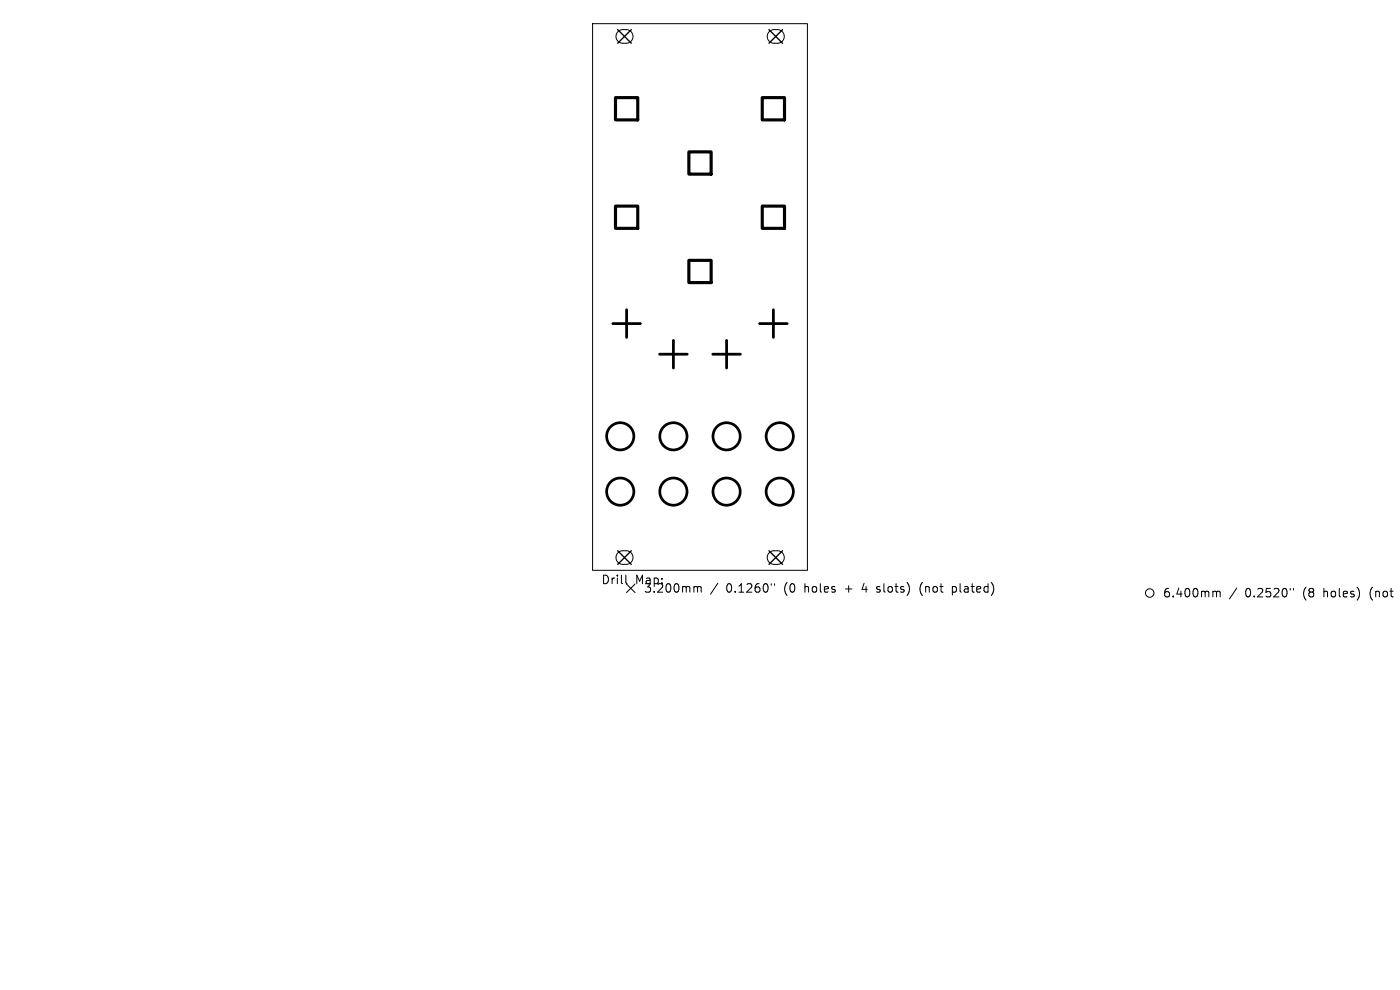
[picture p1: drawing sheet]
<svg xmlns="http://www.w3.org/2000/svg" width="297mm" height="210mm" viewBox="0 0 297 210" stroke-linecap="round" stroke-linejoin="round" font-family="sans-serif">
<defs><g id="words">
<g font-size="2.5">
<text x="127.5" y="124.2">Drill</text>
<text x="134.7" y="124.2">Map:</text>
<text x="136.5" y="126">3.200mm</text>
<text x="154.1" y="126">0.1260&quot;</text>
<text x="166.5" y="126">(0</text>
<text x="170.9" y="126">holes</text>
<text x="179.7" y="126">+</text>
<text x="183.5" y="126">4</text>
<text x="186.8" y="126">slots)</text>
<text x="196.1" y="126">(not</text>
<text x="203.1" y="126">plated)</text>
<text x="246.6" y="127">6.400mm</text>
<text x="264.2" y="127">0.2520&quot;</text>
<text x="276.5" y="127">(8</text>
<text x="281" y="127">holes)</text>
<text x="291" y="127">(not</text>
</g>
</g></defs>
<g fill="none" stroke="#000" stroke-width=".21">
<path d="M125.7 5h45.6v116h-45.6zM131.1 6.7l.6-.4h1.1a1.44 1.44 0 0 1 1.5 1.4 1.44 1.44 0 0 1-1.5 1.5h-.7a1.44 1.44 0 0 1-1.3-.9 1.44 1.44 0 0 1 .3-1.6zM163.2 6.7l.6-.4h1.1a1.44 1.44 0 0 1 1.5 1.4 1.44 1.44 0 0 1-1.5 1.5h-.7a1.44 1.44 0 0 1-1.3-.9 1.44 1.44 0 0 1 .3-1.6zM131.1 117.3l.6-.4 1.1-.1a1.44 1.44 0 0 1 1.5 1.5 1.44 1.44 0 0 1-1.5 1.4h-.7a1.44 1.44 0 0 1-1.3-.9 1.44 1.44 0 0 1 .3-1.5zM163.2 117.3l.6-.4 1.1-.1a1.44 1.44 0 0 1 1.5 1.5 1.44 1.44 0 0 1-1.5 1.4h-.7a1.44 1.44 0 0 1-1.3-.9 1.44 1.44 0 0 1 .3-1.5zM132.8 122v1.6l.2 .2M132.9 123.9l1.8 1.8M134.7 123.9l-1.8 1.8M147.5 124.4h.2l.3 .3M148 124.7l.2-.3 .5 .1 .1 1.1M148 124.7v.9M152.3 123.7l-1.6 2.3"/>
<path d="M163.6 123.8v.4M164.3 123.8v.4M186 125.5l.1 .1M186.1 124.5v.4M195.4 123.9l-.2 .9 .2 1.2M202 124.4v1.8M202 125.5l.6 .1M202.6 124.4l-.6 .1M257.6 125.4h.2l.3 .3M258.1 125.7l.2-.3 .5 .1 .1 1.1M258.1 125.7v.9M262.4 124.7l-1.6 2.3"/>
<path d="M273.7 124.8v.4M274.4 124.8v.4"/>
<circle cx="243.9" cy="125.8" r=".9"/>
</g>
<path d="M131 6.3l2.9 2.9M133.9 6.3l-2.9 2.9M163.1 6.3l2.9 2.9M166 6.3l-2.9 2.9M131 116.8l2.9 2.9M133.9 116.8l-2.9 2.9M163.1 116.8l2.9 2.9M166 116.8l-2.9 2.9" fill="none" stroke="#000" stroke-width=".29"/>
<g fill="none" stroke="#000" stroke-width=".58">
<circle cx="131.6" cy="92.6" r="2.89"/>
<circle cx="142.9" cy="92.6" r="2.89"/>
<circle cx="154.1" cy="92.6" r="2.89"/>
<circle cx="165.4" cy="92.6" r="2.89"/>
<circle cx="131.6" cy="104.3" r="2.89"/>
<circle cx="142.9" cy="104.3" r="2.89"/>
<circle cx="154.1" cy="104.3" r="2.89"/>
<circle cx="165.4" cy="104.3" r="2.89"/>
</g>
<path d="M130 68.6h5.9M132.9 65.7v5.9M139.9 75.1h5.9M142.9 72.2v5.9M151.2 75.1h5.9M154.1 72.2v5.9M161.1 68.6h5.9M164.1 65.7v5.9" fill="none" stroke="#000" stroke-width=".59"/>
<path d="M130.6 20.7h4.7v4.7h-4.7zM146.1 32.2h4.8v4.7h-4.8zM161.7 20.7h4.7v4.7h-4.7zM130.6 43.7h4.7v4.7h-4.7zM146.1 55.2h4.8v4.7h-4.8zM161.7 43.7h4.7v4.7h-4.7z" fill="none" stroke="#000" stroke-width=".67"/>
<use href="#words"/>
</svg>
